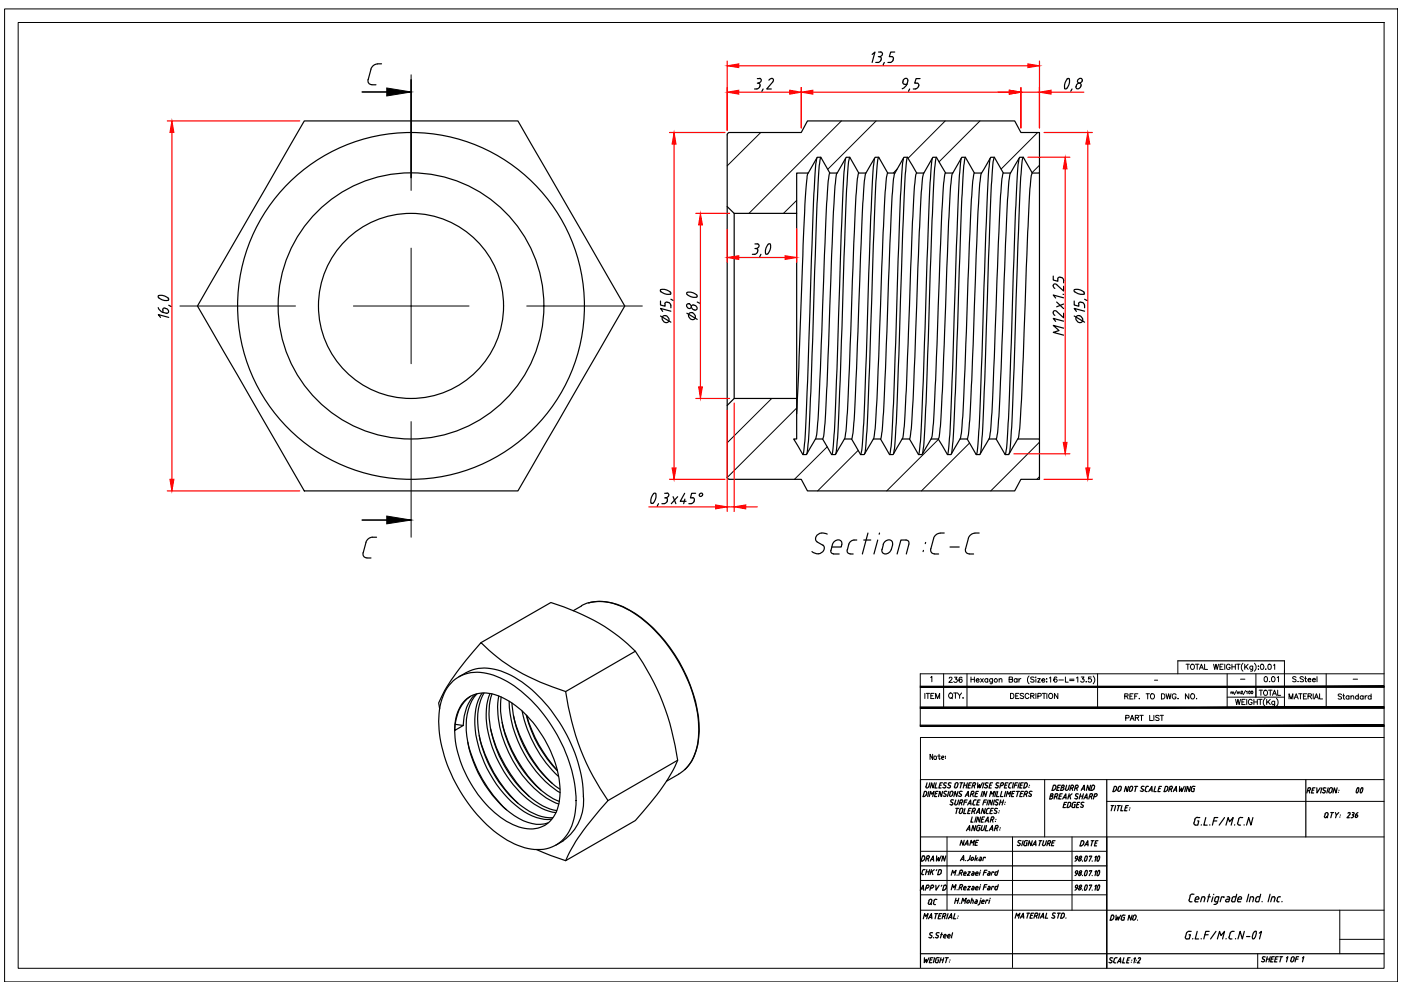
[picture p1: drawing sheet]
<svg xmlns="http://www.w3.org/2000/svg" width="297mm" height="210mm" viewBox="0 0 297 210" stroke-linecap="round" stroke-linejoin="round" font-family="sans-serif">
<defs><g id="words">
<text font-size="4.4" x="200.4" y="146.1">236</text>
<g font-size="4">
<text x="194.4" y="183.8">DRAWN</text>
<text x="202.5" y="180.6">NAME</text>
<text x="195.8" y="193">QC</text>
</g>
<g font-size="2.6">
<text x="243.8" y="145.3">-</text>
<text x="262.1" y="145.3">-</text>
<text x="286.1" y="145.3">-</text>
</g>
</g></defs>
<!-- layer: 0 -->
<g fill="none" stroke="#000" stroke-width=".25">
<path d="M80 13.6a1.49 1.49 0 0 0-1.3 1.1l-.6 2.2a.81 .81 0 0 0 .7 1l.9 .1M80.1 13.5h.8M160 18.9h.5M160.6 16.7h.5M160.6 17.6h.2M161 16.6l.3 .1a.57 .57 0 0 1 0 .6 .57 .57 0 0 1-.5 .3l.2 .1 .1 .4M161.2 18.1a.78 .78 0 0 1-.7 .7M161.8 18.9l-.3 .4M163.6 16.6l.3 .1v.5l-1.3 1.7h.9M163.6 16.6l-.6 .4M184.9 11.5l.6-.5-.6 2.2M185.7 13.2h.4"/>
<path d="M186.3 11l.7 .1a.61 .61 0 0 1-.1 .7 .61 .61 0 0 1-.7 .2M186.5 12l.3 .2v.6M186.7 12.8l-.3 .4-.3 .1M187.5 13.2l-.3 .5M189 12l.4 .2v.3M189.4 12.5a.84 .84 0 0 1-1.1 .7M189.7 11h-.9l-.2 1h.5M191.4 17.4v.2l.4 .3M191.5 17.1a.57 .57 0 0 1 .4-.4 .57 .57 0 0 1 .6 .2v.2M191.5 17.1l-.1 .3M191.8 17.9h.5M192.5 17.1a1.95 1.95 0 0 1-1.2 1.7"/>
<path d="M192.9 18.9l-.3 .4M193.6 18.9h.5M194.4 17.6a.45 .45 0 0 1 .3 .8M194.7 18.3l-.4 .5h-.2M195.1 16.7h-.9l-.3 .9h.5M226.2 18.7l-.3 .2-.2-.2M226.2 16.8l.4-.1 .2 .4-.2 .8-.4 .8M226.3 16.8l-.5 .7-.1 1.2M227.3 18.9l-.3 .4M228.2 18.1a.57 .57 0 0 1 .4-.4 .57 .57 0 0 1 .6 .2 .68 .68 0 0 1-.3 .7 .68 .68 0 0 1-.8 0v-.3M228.2 18.1v.3M228.6 16.9l.5-.3a.49 .49 0 0 1 .1 .9 .49 .49 0 0 1-.7-.4z"/>
<path d="M64.5 25.6h45.3l14.2 24.6 8.5 14.7-22.7 39.2h-45.3l-17-29.5-5.6-9.7zM154.2 28.6v15.2l1.5 1.4h13.2v-8.5h2.5l1.9-3.4h.7l1.9 3.4h1.6l1.9-3.4h.8l1.9 3.4h1.5l1.9-3.4h.8l1.9 3.4h1.5l1.9-3.4h.8l2 3.4h1.5l1.9-3.4h.7l2 3.4h1.5l1.9-3.4h.8l1.9 3.4h1.5M154.2 28.6v-.3l.5-.2h15.2l1.3-2.5h43.9l1.4 2.5h3.9v8.6h-1.5l-1.9-3.4h-.8l-2 3.4h-1.5l-1.9-3.4h-.7l-2 3.4M171.4 36.7l-.2 .3a159 159 0 0 0-1 17.2l-1.3 33.5M173.2 33.5a115.3 115.3 0 0 0-.9 13.1l-1.3 38.9a72.1 72.1 0 0 1-.7 10.8l-.1 .1M174 33.3v.1a60.6 60.6 0 0 0-.8 9.7l-1.4 42.4a79.6 79.6 0 0 1-.7 10.7M175.9 36.7l-.2 1.2a235.9 235.9 0 0 0-1 18.8l-.9 23.9a91.7 91.7 0 0 1-.8 12.2l-.1 .3M177.5 36.7a24.6 24.6 0 0 0-.7 6.4l-1.4 37.5a91.8 91.8 0 0 1-.9 12.3l-.1 .2M179.3 33.6a120.3 120.3 0 0 0-.8 13.4l-1.4 39.8a58.8 58.8 0 0 1-.7 9.5l-.1 .1M180.2 33.3l-.1 .1a88 88 0 0 0-.9 13.2l-1.3 38.9a79.6 79.6 0 0 1-.7 10.7M182.1 36.7l-.2 .8a180 180 0 0 0-1 16.6l-.6 18.9a225 225 0 0 1-1.1 19.2l-.2 .9M183.6 36.7l-.3 1.2a235.9 235.9 0 0 0-.9 18.8l-.7 19a180 180 0 0 1-.9 16.5l-.2 .9"/>
<path d="M185.4 33.6a131.2 131.2 0 0 0-.8 13.4l-1.3 38.7a74.3 74.3 0 0 1-.8 10.6v.1M186.3 33.3a41.4 41.4 0 0 0-.8 8.8l-1.4 43.4a87 87 0 0 1-.8 10.7M188.2 36.7l-.1 .3a96.8 96.8 0 0 0-.9 12.2l-.7 21.1a296.4 296.4 0 0 1-1.2 22.2l-.1 .6M189.7 36.7l-.2 .8a180 180 0 0 0-.9 16.6l-.7 18.9a225 225 0 0 1-1 19.2l-.2 .9M191.6 33.6l-.3 2.3-.4 6.5-1.5 43.3a74.3 74.3 0 0 1-.8 10.6v.1M192.4 33.3a74.8 74.8 0 0 0-.8 12.1l-1.4 40.1a87 87 0 0 1-.8 10.7M194.4 36.7a24.6 24.6 0 0 0-.7 6.4l-1.5 39.7-.5 7.6-.3 2.4-.1 .3M195.9 36.7l-.2 .3a96.8 96.8 0 0 0-.8 12.2l-.8 21.1a296.4 296.4 0 0 1-1.1 22.2l-.2 .6M197.7 33.6l-.3 2.3-.4 6.5-1.5 43.3a68.7 68.7 0 0 1-.7 10.6l-.1 .1M198.5 33.3v.1a76.7 76.7 0 0 0-.8 12l-1.4 40.1a87 87 0 0 1-.7 10.7M200.5 36.7l-.2 .3-.1 1.3a325.7 325.7 0 0 0-1.1 21.1l-.7 21.2a91.8 91.8 0 0 1-.9 12.3l-.1 .2M202 36.7a24.6 24.6 0 0 0-.7 6.4l-1.5 39.7-.4 7.6-.3 2.4-.2 .3"/>
<path d="M203.8 33.6a120.3 120.3 0 0 0-.8 13.4l-1.4 39.8a60.6 60.6 0 0 1-.7 9.6M204.7 33.3l-.1 .1a60.6 60.6 0 0 0-.7 9.7l-1.5 42.4a79.6 79.6 0 0 1-.7 10.7M206.6 36.7l-.2 .8a180 180 0 0 0-1 16.6l-.7 21.6a180 180 0 0 1-.9 16.5l-.3 .9M208.1 36.7l-.3 1.6a325.7 325.7 0 0 0-1 21.1l-.8 21.2a91.8 91.8 0 0 1-.9 12.3v.2M209.9 33.6a120.3 120.3 0 0 0-.8 13.4l-1.3 38.7a74.3 74.3 0 0 1-.8 10.6v.1M210.8 33.3v.1a88 88 0 0 0-.9 13.2l-1.1 34-.5 11.5-.4 4.1M212.7 36.7l-.2 .8a180 180 0 0 0-.9 16.6l-.7 18.9a225 225 0 0 1-1 19.2l-.2 .9M214.2 36.7l-.2 .8a180 180 0 0 0-.9 16.6l-.8 21.6a180 180 0 0 1-.9 16.5l-.2 .9M216.1 33.6l-.4 2.9-.4 8.1-1.3 41.1a74.3 74.3 0 0 1-.9 10.6v.1M217 33.3a41.4 41.4 0 0 0-.8 8.8l-1.5 43.4a87 87 0 0 1-.7 10.7M218.9 36.7a14.9 14.9 0 0 0-.6 4.8l-1.2 28.8a296.4 296.4 0 0 1-1.1 22.2l-.2 .6M220.4 36.7v56.4"/>
<path d="M154.2 43.8v42.2M155.7 45.2v39.3M159.5 53.9h.5M160.1 51.7h.5M160.1 52.7h.2M160.6 51.7l.2 .1a.57 .57 0 0 1 .1 .6 .57 .57 0 0 1-.6 .3h.2l.2 .5M160.7 53.2a.77 .77 0 0 1-.7 .7M161.3 53.9l-.2 .5M162.8 53.8l-.3 .1-.2-.1M162.9 51.8l-.5 .8-.1 1.2M163.3 51.8v1.2l-.5 .8M163.4 51.8l-.3-.1-.3 .1"/>
<path d="M168.9 45.2v39.3M223.3 58.5v.9l1 .2v-.7l.2-.1 .5 .1M225 58.8l.5 .4v.8M33.5 65.2a1.61 1.61 0 0 0 1 1M33.7 63.2l1.2 .5h.7l.2-.2a1.88 1.88 0 0 0-2.2-.8l.1 .5M34 67.3l-.4-.6 2.2 .6M35 65.4a.59 .59 0 0 1 .7 .3 .59 .59 0 0 1-.2 .7l-1-.2v-.5M35 65.3a.36 .36 0 0 0-.5 .4M35.8 64.7l.4 .3M140 63.8v.9l1 .2v-.4M140 67l2.2 1.3M140.1 61.9l-.1-.4a1.88 1.88 0 0 1 2.2 .7l-.1 .2"/>
<path d="M140.1 61.8l.8 .5 1.2 .1M140.6 67a.8 .8 0 0 1 1.1 .3 .8 .8 0 0 1-.3 1.1 .87 .87 0 0 1-.9-.4 .87 .87 0 0 1 .1-1zM141.7 64.1l.4 .4 .1 .2M141.7 64.2l-.5-.1-.2 .3M142.2 66l-2.2-.6 .5 .6M142.2 64.8v.5M142.2 63.4l.5 .3M145.6 66.4l2.2 1.3M145.6 64.5a.52 .52 0 0 1 .9 .2 .52 .52 0 0 1-.4 .7 .63 .63 0 0 1-.5-.9zM146.2 66.4a.8 .8 0 0 1 1.1 .3 .8 .8 0 0 1-.3 1.1 .87 .87 0 0 1-.9-.5 .87 .87 0 0 1 .1-.9zM147.1 64.7h-.3a.61 .61 0 0 0 .1 .9 .61 .61 0 0 0 .9-.2l-.1-.3-.4-.4M147.1 64.7l.2 .1"/>
<path d="M147.7 63l-1.2-.1a.87 .87 0 0 1-.9-.8 1.88 1.88 0 0 1 2.2 .7l-.1 .2M147.8 64l.5 .3M223.3 66.3l.1-.3 .5-.1 1.6 1.5v-1M223.3 66.3l.4 .6M224 64l1.5 1.4M225.4 62.4h.1M225.5 69.6l-2.2-.6 1.2 1.1-1.2 .4 2.2 .6M225.5 68.1l-2.2-.6 .5 .6M225.5 63.1l-2.2-.5 .5 .6M225.5 60.7v1l-1.4-1.3a.45 .45 0 0 0-.7-.1 .45 .45 0 0 0 .1 .7l.2 .2M225.5 64.5l-1.5 .6M227.8 63.8v.9l.9 .2v-.4"/>
<path d="M227.8 67l2.2 1.3M227.8 61.9l-.1-.4 .5-.2 .8 .2 .8 .4M227.9 61.8l.7 .5 1.2 .1M228.3 67a.8 .8 0 0 1 1.1 .3 .8 .8 0 0 1-.3 1.1 .87 .87 0 0 1-.8-.4 .87 .87 0 0 1 0-1zM229.4 64.1l.5 .4v.2M229.4 64.2l-.5-.1-.2 .3M229.8 61.9l.1 .3-.1 .2M230 66l-2.2-.6 .4 .6M230 64.8v.5M230 63.4l.4 .3M77.6 115l-.6 2.2a.81 .81 0 0 0 .8 1.1M77.8 118.3h.9"/>
<path d="M79.8 113.9a1.77 1.77 0 0 0-2.2 1.1M138.6 104.7l.4-.1a1.8 1.8 0 0 1-.8 2.1l-.2-.1v-.7zM139.6 106.8l-.2 .5M140.3 106.8h.5M140.9 104.6h.5M140.9 105.6h.2M141.1 105.5l.4 .3v.2M141.4 104.5l.3 .1a.57 .57 0 0 1 0 .6 .57 .57 0 0 1-.5 .3M141.5 106.3l-.4 .4-.3 .1M141.5 106l-.1 .3M142.7 105.3l.6 1.5M143.7 105.3l-1.4 1.5"/>
<path d="M145.2 104.6l-1 1.7h1.3M145.2 105.8l-.3 1M146.1 106.8h.5M146.8 105.5l.4 .3v.2M147.2 106a.77 .77 0 0 1-.7 .8M147.5 104.6h-.9l-.2 1h.5M154.2 101.1l.2 .5h.3h15.2l1.3 2.5h43.9l1.4-2.5h3.9v-8.5h-4.6l-1.9 3.3h-.8l-1.9-3.3h-1.5l-2 3.3h-.7l-1.9-3.3h-1.6l-1.9 3.3h-.7l-2-3.3h-1.5l-1.9 3.3h-.8l-1.9-3.3h-1.5l-1.9 3.3h-.8l-1.9-3.3h-1.5l-2 3.3h-.7l-1.9-3.3h-1.6l-1.9 3.3h-.8l-1.9-3.3h-1.5l-1.9 3.3h-.8l-1.9-3.3h.6v-8.6h-13.2l-1.5 1.5v15.2M172.1 116.9l.7 .4 .7 .1M173.3 114.9l1.2 .7M174.2 113a1.12 1.12 0 0 0-1.1 .6 1.12 1.12 0 0 0 .1 1.3M174.2 113l1.2 .2M174.4 115.5a1.12 1.12 0 0 1 .2 1.3 1.12 1.12 0 0 1-1.1 .6"/>
<path d="M176.2 116.7a.57 .57 0 0 0 .5 .7M176.5 115.5l-.3 1.2M176.5 115.4a1.06 1.06 0 0 1 .9-.9 1.06 1.06 0 0 1 1.1 .6v.4M176.7 117.5h1.2M178.5 115.5l-.1 .5h-2M179.6 116.6a.62 .62 0 0 0 .6 .8M180.3 117.5h.6M181.7 114.5a1.42 1.42 0 0 0-1.7 .9l-.3 1.2M183.1 114.5h1.5M184 113l-1.2 4.5M186.1 114.5l-.8 3M186.5 113l-.1 .3"/>
<path d="M187 116.5a.94 .94 0 0 0 .8 1 .94 .94 0 0 0 1-.7l.2-.3M187.2 115.4a1.06 1.06 0 0 1 .9-.9 1.06 1.06 0 0 1 1.1 .6v.4M187.3 115.5l-.3 1M189.3 115.5l-.3 1M192.7 115.4a.63 .63 0 0 0-.6-.9h-1.1l-.8 3M192.7 115.4l-.5 2.1M195.8 116.7l-.1 .3M196.3 115l-.1 .3M198 114.2l-.7 2.1a.81 .81 0 0 0 .8 1.1M198.2 117.5h.8M199.3 113a1.52 1.52 0 0 0-1.4 1.1M199.3 113h.9"/>
<path d="M201.4 116h2M205.3 114.2l-.6 2.1a.81 .81 0 0 0 .8 1.1M205.5 117.5h.9M206.7 113a1.52 1.52 0 0 0-1.4 1.1M206.7 113h.9M102 136.3l14.8-8.6a41.4 41.4 0 0 1 17.9 10.4M123.3 128.5l-1.8 1M124.8 127.8l-1.5 .6M124.8 127.8a11.8 11.8 0 0 1 9.5 2.1 32.5 32.5 0 0 1 13.9 24.8 11.4 11.4 0 0 1-3 8.5M124.8 127.8a11.1 11.1 0 0 1 8.6 1.5 31.4 31.4 0 0 1 13.5 17.7 20.8 20.8 0 0 1 .7 12.1 8.6 8.6 0 0 1-2.4 4.1M93.2 150.3l-.2-1.3a41.1 41.1 0 0 1 7.3-10.8l1.7-1.9a38.4 38.4 0 0 0 15.2 9.4l2.7 .9a52 52 0 0 0 9 23.1 51.4 51.4 0 0 0-8.4 11.6l-.6 1.2-6.2-2.4M96.1 144.4a8.3 8.3 0 0 1 8.5-1.2 26.9 26.9 0 0 1 13 11.7 28.3 28.3 0 0 1 4.4 16.5 9 9 0 0 1-4.9 8.2 10.9 10.9 0 0 1-9.5-1.4 32.3 32.3 0 0 1-14.6-25.3 11.6 11.6 0 0 1 3.1-8.5z"/>
<path d="M96.5 153.6l1.7 .2M97.3 143.5a9.2 9.2 0 0 1 5.4-1.9 16.8 16.8 0 0 1 10.8 5.3 32.6 32.6 0 0 1 10.2 22M98.6 148.5a6.6 6.6 0 0 1 7.5-.8 22.4 22.4 0 0 1 10.7 11.6 17.8 17.8 0 0 1 1.4 12.2 6.1 6.1 0 0 1-8.2 3.8 20.9 20.9 0 0 1-10.6-9.9 19.1 19.1 0 0 1-2.5-13.9l.7-1.7zM99.2 157.3a28.4 28.4 0 0 0 8.2 14.4M99.7 147.6a8.5 8.5 0 0 0-3.3 7.3l1.8-1.1M100.8 147.2a8.9 8.9 0 0 0-2.6 6.6M101.1 147.1a9.9 9.9 0 0 0-2.3 7.8 25.2 25.2 0 0 0 10.2 18 8.3 8.3 0 0 0 7.2 1.6M101.6 155.9a28.4 28.4 0 0 0 8.2 14.4M102.2 147a11.9 11.9 0 0 0-1.3 8.8 25.4 25.4 0 0 0 10.2 16.3 9.2 9.2 0 0 0 5.9 1.6M102.6 146.9a13.5 13.5 0 0 0-.8 9.9 24.4 24.4 0 0 0 10.5 15.3l.9 .4a8 8 0 0 0 4 .9M103.9 147.1a16.3 16.3 0 0 0 .5 11.4 23.3 23.3 0 0 0 10.5 12.9l1.5 .6 1.5 .3M104 154.5a29.8 29.8 0 0 0 8.2 14.4"/>
<path d="M104.3 147.1a17 17 0 0 0 .8 11.2 22.8 22.8 0 0 0 10.8 12.9l2.1 .7M105.7 147.6a19.4 19.4 0 0 0 2.1 11.9 21.3 21.3 0 0 0 10 10.8l.6 .2M106.3 147.8a22.2 22.2 0 0 0 3.9 14.6 18.7 18.7 0 0 0 8.4 7.5M106.5 153.1a28.9 28.9 0 0 0 8.2 14.4M108 148.7a25 25 0 0 0 10.2 19.1l.5 .2M108.5 149.1a25.1 25.1 0 0 0 10.2 18.2M108.9 151.8a28.9 28.9 0 0 0 8.2 14.3M110.7 150.8a26.6 26.6 0 0 0 7.7 13.8M111.6 151.6a25.5 25.5 0 0 0 6.6 11.8M111.7 151.7a28.7 28.7 0 0 0 6.5 11.6M119.9 146.6l14.8-8.5a52.5 52.5 0 0 1 9 23.1l-14.8 8.5M249.7 140.1h22.6"/>
<path d="M119.4 178.3l-1.5 .9M123.7 168.8a10.3 10.3 0 0 1-4.3 9.4M143.7 161.2a38.3 38.3 0 0 1-7.3 10.9l-1.7 1.9-14.8 8.5M143.9 164.2l-2.6 1.4M145.2 163.2l-1.3 .9M195.2 165.3v39.8M196.2 167.8l.3 .2-.1 .6M196.3 167.8h-.3l-.3 1.1 .4-.1 .2-.3M196.6 166l-.3 .8M196.9 167.8l-.2 1.1M197 168.9l.3-1.1 .2 .6 .5-.6-.3 1.1M197.1 166l-.3 .9-.4 .1-.1-.2"/>
<path d="M198.1 166l-.3 1.1-.3-1.1-.3 1.1M198.3 168.3h.3M198.5 166l-.3 1.1h.5M198.9 167.8h-.5l-.3 1.1h.5M199.2 166.5h.4M199.8 166h-.5l-.2 1.1h.4M199.9 167.8l-.3 1.1-.3-1.1-.3 1.1M199.9 166.9l.3 .2M199.9 168.7l.4 .1M200.2 168.3l.3 .1M200.5 166.6v.3l-.3 .2M200.5 168.4l.1 .3-.3 .2"/>
<path d="M200.7 166h-.5l-.1 .1 .1 .3 .3 .2M200.7 167.8h-.1a.35 .35 0 0 0-.5 .3l.1 .1M201.2 167.8l-.3 1.1M201.4 168.1l.3-.3 .4 .1-.2 .7-.4 .3-.2-.2 .2-.6M201.4 166.6v.4l-.5-.1M201.7 166h-.5l-.1 .1 .1 .3 .3 .2M202.2 169.6h-.5l-.1 .1 .1 .3 .3 .2v.3a.35 .35 0 0 1-.6 0M202.5 166.3l.2-.3 .4 .1-.1 .7-.4 .3-.2-.2 .1-.6M202.6 169.6l-.2 .8M202.6 171.4h.7M202.9 171.4l-.2 1.1M203.1 167.8l-.3 1.1-.3-1.1-.3 1.1"/>
<path d="M203.2 168.7l.3 .1M203.2 169.6l-.3 .9-.4 .1-.1-.2M203.5 171.7l.2-.3h.3v.8M203.5 166h.7M203.5 171.7l-.1 .5M203.8 168.4v.3l-.3 .2M203.8 170.2l.1 .5M203.9 166l-.3 1.1M203.9 169.6l.2 .1-.1 .3-.5 .2M203.9 169.6h-.3l-.3 1.1M204 172.2l-.4 .3-.2-.3M204 167.8h-.1a.35 .35 0 0 0-.5 .3l.4 .3"/>
<path d="M204.4 166.5h.6M204.4 170.1h.5M204.5 166l-.3 1.1M204.6 171.4l-.3 1.1h.5M204.6 168.9l.7-1.1 .1 1.1M204.8 168.6h.5M204.9 176.1l.7-1.1v1.1M205.1 169.6h-.5l-.3 1.1M205.1 166l-.2 1.1M205.1 175.8h.5M205.1 170.7l.7-1.1 .1 1.1M205.3 170.4h.5"/>
<path d="M205.3 171.9h.4M205.4 166.5h.3M205.8 168.4h.4l.1 .5M205.9 171.4h-.5l-.3 1.1h.5M206 166h-.5l-.3 1.1h.5M206.1 173.2l-.3 1.1h.5M206.1 172h.3M206.2 166.6l.6-.2v-.4h-.5l-.3 1.1M206.3 170.4l.1 .3M206.3 167.8l.2 .3-.4 .3M206.3 167.8h-.3l-.3 1.1M206.5 170.7h.2"/>
<path d="M206.5 172l.1 .5M206.5 166.6l.1 .5M206.6 171.4l.2 .3-.4 .3M206.6 171.4h-.3l-.3 1.1M206.8 169.6h.2M206.8 169.6l-.3 .1-.2 .7M206.8 168.3h.4M206.9 175l-.3 1.1-.3-1.1-.3 1.1M207 172.5l.6-1.1 .1 1.1M207 173.2l-.3 1.1M207 175.8l.2 .3M207.1 172.2h.5"/>
<path d="M207.2 175.3l-.1 .5M207.2 170.1h.4M207.3 166v1.1l.4-.7v.7l.6-1.1M207.4 167.8h-.4l-.3 1.1h.5M207.5 175l-.4 .3M207.6 175.5h.1l-.1 .6h-.3M207.6 175h.3M207.8 169.6h-.5l-.2 1.1h.5M207.9 173.2l-.3 1.1-.3-1.1-.3 1.1M208.2 173.7h.3M208.2 175l-.2 .8M208.3 167.8l-.3 1.1"/>
<path d="M208.5 170.1h.5M208.6 175.8l-.4 .3-.2-.3M208.6 166l-.3 1.1M208.7 173.2h-.4l-.3 1.1h.4M208.8 174.3l.7-1.1 .1 1.1M208.8 175l-.2 .8M208.9 171.4l-.2 1.1-.4-1.1-.3 1.1M209 174h.6M209 172.2l.2 .3M209.2 169.6h-.5l-.3 1.1M209.2 175l-.3 1.1h.5M209.3 167.8l-.3 1.1-.3-1.1-.3 1.1"/>
<path d="M209.3 166.6l-.1 .4-.5-.1M209.3 172.5h.2M209.5 166h-.5l-.1 .1 .1 .3 .3 .2M209.5 169.6l-.3 1.1M209.6 171.4h.2M209.6 171.4l-.3 .1-.2 .7M209.7 176.1l.7-1.1 .1 1.1M209.8 168.9l.3-1.1 .2 .6 .5-.6-.3 1.1M209.8 166.5h.4M209.9 175.8h.5M210 171.9h.4M210.1 173.8h.3l.1 .5"/>
<path d="M210.4 166h-.4l-.3 1.1h.4M210.5 169.6l-.3 1.1-.3-1.1-.3 1.1M210.5 173.2l.2 .3-.4 .3M210.5 173.2h-.3l-.3 1.1M210.6 171.4h-.5l-.3 1.1h.6M210.9 169.6l-.3 1.1M211 171.9l.3 .1M211.1 174.1l-.1 .1M211.2 173.7v.1M211.2 171.4l-.3 .2 .1 .2M211.2 170l.3 .2v.3a.35 .35 0 0 1-.6 0M211.2 167.8l-.3 1.1"/>
<path d="M211.2 171.4l.3 .1M211.3 172v.1a.35 .35 0 0 1-.2 .4 .35 .35 0 0 1-.4-.1M211.3 175.6l.1 .5M211.4 175l.2 .2-.1 .3-.6 .1M211.4 169.6l-.3 .1 .1 .3M211.4 175h-.3l-.3 1.1M211.5 169.6h.2M211.5 167.8l-.3 1.1h.6M211.6 166.6v.1a.35 .35 0 0 1-.2 .4 .35 .35 0 0 1-.4-.2M211.8 172.3v.1M211.8 166h-.5l-.1 .1 .1 .3 .3 .2M211.9 171.9h.1"/>
<path d="M212 175.9v.1M212 170.1h.6M212.1 166.6l.6-.2v-.4h-.4l-.3 1.1M212.1 175.5l-.1 .1M212.2 169.6l-.3 1.1M212.4 167.8l-.3 1.1h.5M212.8 169.6l-.3 1.1M213 170.5h.1M213.1 166.5h.3M213.1 170.1h.1M213.2 167.8l-.3 1.1M213.3 168.9l.3-1.1 .2 .6 .5-.6-.3 1.1"/>
<path d="M213.7 166h-.5l-.3 1.1h.5M214 167.1h.2M214.3 166l-.3 .1-.2 .7 .2 .2M214.3 166h.2M214.5 168.3h.4M214.9 166l-.3 1.1M215.1 166.5h.5M215.2 167.8h-.5l-.3 1.1h.5M215.5 167.8h.7M215.7 179.2l.3 .1M215.7 166h-.4l-.3 1.1M215.9 167.8l-.3 1.1"/>
<path d="M216 178.7l.2 .1M216.1 166l-.3 1.1M216.1 178.2l-.2 .2v.3M216.2 178.2l.3 .1M216.2 178.8l.1 .3-.3 .2M216.3 166.5h.4M216.4 168.3h.3M216.9 178.3l-.3 1M217 166h-.5l-.3 1.1h.5M217 167.8h-.5l-.3 1.1h.5M217 179l.3 .3M217.2 168.4h.3"/>
<path d="M217.2 178.5l-.1 .5M217.6 168.4l.1 .5M217.6 178.2l-.4 .3M217.6 178.7h.2l-.2 .6h-.3M217.6 178.3h.3M217.6 167.8l.2 .3-.4 .3M217.6 167.8h-.3l-.3 1.1M217.7 166.7l-.4 .3M217.8 166.3l-.1-.3h-.4l-.3 1.1h.3M217.8 166.3l-.1 .4M218 168.7l.4 .1M218.1 166.9h.1"/>
<path d="M218.3 166.5h.1M218.3 168.3l.3 .1M218.6 168.4l.1 .3-.3 .2M218.8 167.8h-.1a.35 .35 0 0 0-.5 .3l.1 .1M218.9 178.3l-.3 1-.4-1-.2 1M218.9 179.3l.7-1v1M219.1 179h.5M220.3 178.3h.6M220.6 178.3l-.3 1M221.3 178.3l-.2 .7M221.9 178.3l-.3 .9-.5 .1-.1-.3M222.4 178.8l.1 .5"/>
<path d="M222.5 178.2l.3 .2-.1 .3-.6 .1M222.5 178.3h-.2l-.3 1M222.7 168.8h.3M223.1 178.7h.3M223.1 168.3l.2 .2-.3 .3M223.1 168.3h-.3l-.3 1.1 .6-.2 .1-.3-.2-.1M223.6 168.9h.3M223.7 178.3h-.5l-.3 1h.5M223.7 167.2l-.4 .3M223.9 166.8l-.1-.3h-.4l-.3 1.1h.3M223.9 166.8l-.1 .4M224 168.9l.1 .5"/>
<path d="M224 168.3l.3 .3-.4 .3M224.1 168.3h-.3l-.3 1.1M224.2 167h.4M224.6 168.8h.4M224.8 166.5h-.5l-.3 1.1h.5M225 167h.3M225.2 166.5h.4l-.3 .4 .2 .4-.2 .2-.4 .1zM225.2 168.3h-.5l-.2 1.1h.5M225.3 169.4l.7-1.1v1.1M225.5 169.1h.5M225.6 170.6h.3M226.1 166.5l-.2 .8"/>
<path d="M226.2 170.1h-.5l-.3 1.1h.5M226.7 168.3l-.3 1.1M226.7 166.5l-.3 .9-.4 .1-.1-.2M226.8 168.7l.2 .7M226.9 170.9l-.4 .3M226.9 167.1l.6-.1v-.5h-.4l-.3 1.1M226.9 170.9l.1-.6-.5-.2-.3 1.1h.3M227.3 167.1l.1 .5M227.3 168.3l-.8 .7M227.8 170.1l-.3 .1-.2 .7M227.8 170.6h.2l-.2 .6h-.5l-.1-.3M227.8 170.1h.3"/>
<path d="M227.9 167.1h.3l.2 .5M228.3 170.6h.4M228.4 166.5l.2 .3-.4 .3M228.4 166.5h-.3l-.3 1.1M228.4 168.9l.1 .1a.35 .35 0 0 1-.2 .4 .35 .35 0 0 1-.4-.1M228.6 168.4l-.4-.1-.1 .2v.3l.3 .1M228.9 170.1h-.4l-.3 1.1h.4M229 168.8h.6M229.1 171l.3 .2M229.1 168.3l-.3 1.1M229.2 167.6l.7-1.1 .1 1.1M229.4 167.3h.5"/>
<path d="M229.5 170.1l-.3 .4 .4 .3M229.5 170.1h.3M229.6 170.7l.1 .3-.3 .2M229.7 179l-.4 .3M229.7 168.3l-.3 1.1M229.8 178.6l-.1-.3h-.4l-.3 1.1h.3M229.8 169.4l.6-1.1 .1 1.1M229.8 178.6l-.1 .4M230 179.4l.6-1.1 .1 1.1M230 169.1h.5M230.2 179.1h.5M231 168.9h.3"/>
<path d="M231.2 166.5l-.3 1.1-.3-1.1-.3 1.1M231.4 168.9l.1 .5M231.4 178.3h.5M231.4 168.3l.2 .3-.4 .3M231.4 168.3h-.3l-.3 1.1M231.6 178.3l-.2 1.1M231.9 167.2l-.4 .3M231.9 168.9h.3M232 167.2l.1-.6-.5-.1-.3 1.1h.3M232.2 178.8h.3M232.4 168.3l.2 .3-.4 .3M232.4 168.3h-.3l-.3 1.1"/>
<path d="M232.8 178.3h-.5l-.3 1.1h.5M234.7 165.3v40M235.6 170.8h.6M235.9 170.8l-.3 1.1M236.6 170.8l-.3 1.1M236.6 167.5l-.4 .3M236.7 167.1l-.1-.3-.3-.1-.3 1.1h.2M236.8 167.1l-.2 .4M236.9 170.8h.6M237.1 167l.2-.3 .4 .2-.1 .6-.4 .3-.2-.2 .2-.6M237.2 170.8l-.3 1.1M237.9 170.8l-.3 1.1h.5"/>
<path d="M238.6 171.3h.4M239.2 170.8h-.5l-.3 1.1h.5M239.3 166.7l-.3 1.1-.3-1.1-.3 1.1M239.5 171.7l-.1 .1M239.5 167l.3-.3 .4 .2-.2 .6-.4 .3-.2-.2 .2-.6M239.6 171.3v.1M240.6 166.7h.6M240.9 166.7l-.3 1.1M241.8 167.7l.3 .1M242.3 167.3l.1 .3-.3 .2M242.6 166.8l-.2-.1a.35 .35 0 0 0-.4 .4l.4 .3M243 167l-.2 .7 .4 .1"/>
<path d="M243.3 166.7l-.4 .3M243.3 166.7h.2M243.5 167.8l.7-1.1 .1 1.1M243.8 167.5h.5M244.9 166.7l-.3 1.1h.5M245.7 167.2h.3M246.3 166.7h-.5l-.3 1.1h.5M247.5 167.5l-.4 .3M247.5 167.5l.1-.6-.5-.2-.3 1.1h.3M247.9 167.3h.3M248.3 167.3l.1 .5M248.3 166.7l.3 .3-.4 .3"/>
<path d="M248.4 166.7h-.3l-.3 1.1M248.8 167.8l.6-1.1 .1 1.1M248.9 167.5h.5M250.1 166.7v1.1l.4-.7 .1 .7 .5-1.1M251.5 166.7l-.3 1.1M252.4 166.7l-.3 1.1-.3-1.1-.3 1.1M252.5 167.5l.3 .3M253 166.7l-.3 .2-.1 .6M253.1 167.2h.1l-.1 .6h-.3M253.1 166.7h.3M253.1 174.5l.2 .4h.2M253.4 173.8l-.2 .7"/>
<path d="M253.9 173.3l-.6 .4M253.9 174.1h.3l-.2 .8h-.5M253.9 173.3h.5M254.7 174.9h.1M255.7 173.3l-.5 1.6h.7M256.5 174.9h.1M257.3 174.1h.7M258.2 173.3h-.7l-.5 1.6M259.6 173.3l-1.1 1.6M259.9 174.9l.5-1.6 .3 .9 .8-.9-.5 1.6M261.8 174.9h-.1M262.4 174.5v.2l.3 .2"/>
<path d="M262.6 173.7l-.2 .8M262.7 174.9h.3M263.1 173.3l-.5 .4M263.1 173.3h.4M263.8 174.9h.1M265.6 173.3l-.4 1.6-.4-1.6-.5 1.6M276.9 165.3v12.1M277.2 167.6l.6-.1v-.5h-.4l-.3 1.1M277.6 167.6l.1 .5M278.2 167.5h.4M278.8 167h-.5l-.3 1.1h.5M279.2 167v1.1l.7-1.1"/>
<path d="M280.2 167l-.2 1.1M280.4 168l.3 .1M280.8 167l-.3 .4 .4 .3M280.9 167l.2 .1M280.9 167.6l.1 .3-.3 .2M281 172.6l-.2 .6 .2 .2 .3-.2 .3-.6M281.3 173.1l.2 .3M281.6 172.6l-.3-.3-.4 .3M281.6 167l-.3 1.1M281.9 167.3l-.2 .7 .3 .1 .3-.1 .2-.7M282.2 172.3h.5M282.4 172.3l-.2 1.1"/>
<path d="M282.5 167.3l-.2-.3-.4 .3M283.1 172.3l.2 .5 .5-.5M283.3 172.8l-.1 .6M283.5 167l-.2 1.1-.4-1.1-.3 1.1M283.8 168h.1M283.9 167.5v.1M284.1 173.2v.1M284.2 172.8h.1M286.1 172.3l-.3 .1M286.1 172.3l.2 .1-.1 .2M286.2 172.7l-.6 .7h.5M286.4 173.4h.3"/>
<path d="M286.7 172.3h.4l-.3 .4M286.7 172.8h.2M286.8 172.8l.2 .2M287 173l-.3 .3M287.7 172.8l.1 .2M287.7 172.8h-.3v.5h.3l.2-.3M287.8 168v.1a.61 .61 0 0 1-.3-.6 .61 .61 0 0 1 .5-.5l.1 .6-.3 .5M287.9 172.3l-.5 .5M288.7 168l-.1 .1a.61 .61 0 0 1-.2-.6 .61 .61 0 0 1 .4-.5l.1 .6-.2 .5M195.1 188.8l.6-1.1 .1 1.1M195.2 183.6h39.5M195.6 184.6l-.2 .7 .2 .1"/>
<path d="M195.6 185.4h.2M195.7 194.8l.3-1.1 .3 .6 .5-.6-.3 1.1M196.5 184.4l-.3 1M196.7 187.7l.3 .1-.1 .3-.6 .2M196.8 187.7h-.3l-.3 1.1M196.9 194.8l.6-1.1 .1 1.1M196.9 198.7l.4 .2M197 194.5h.5M197.1 184.4l-.3 1M197.4 197.7l-.3 .4 .4 .3M197.5 197.7l.2 .1M197.5 184.4l-.3 1"/>
<path d="M197.5 198.4l.1 .3-.3 .1M197.6 184.8l.2 .6M197.7 187.7l.2 .1v.3l-.6 .2M197.7 187.7h-.3l-.3 1.1M198 198.8v.1M198.3 198.7l.4 .2M198.4 187.7l.1 1.1 .6-1.1M198.5 193.7l-.3 1.1M198.6 198.2l.3 .3-.3 .3M198.8 197.7l-.3 .2 .1 .3M198.9 197.7l.2 .1M199.4 184.4h-.3l-.3 1h.4l.3-.3"/>
<path d="M199.5 198.1h.3M199.7 193.7h-.5l-.3 1.1h.5M199.7 187.7l-.1 .2M199.7 197.8l-.3 1.1M200 198.6l.2 .2M200.2 198.9h.3M200.2 194.3l.1 .5M200.3 193.7h-.3l-.3 1.1M200.4 187.7l.3 .3M200.4 187.7h-.2l-.3 1.1M200.5 188.4l-.4 .3M200.6 198.3v-.1h-.4l-.2 .5"/>
<path d="M200.6 198.4v.1h-.5M200.7 188l-.1 .4M200.9 198.6l.1 .2M201 193.7l-.3 1.1M201 198.9h.3M201.1 194.8l.6-1.1 .1 1.1M201.3 194.5h.5M201.4 198.3v-.1h-.3l-.2 .5M201.5 198.4l-.1 .1h-.4M201.7 185.6l.3-1.1 .2 .6 .5-.6-.3 1.1M201.7 188.7l.3-1.1 .2 .6 .5-.6-.3 1.1M201.7 198.7l.1 .1"/>
<path d="M202 197.8l-.3 .9M202.4 193.7l-.3 1.1h.5M202.6 191h.6M202.7 190.4l-.3 1.1M202.9 185.5v.1M202.9 188.6v.1M203 194.6v.1M203.2 194.2v.1M203.3 190.4l-.3 1.1M203.4 188.2h.3M203.5 191.5h.1M203.6 182.5l.7-1.1v1.1"/>
<path d="M203.8 185.1l.1 .5M203.8 188.2l.1 .5M203.8 191.5l.3-1.1 .2 .7 .6-.7-.3 1.1M203.8 182.2h.5M203.9 184.5l.2 .1-.1 .4-.6 .1M203.9 187.5l.2 .3-.4 .4M203.9 184.5h-.3l-.3 1.1M203.9 187.6h-.3l-.3 1.1M204.3 185.4l.1 .2M204.4 188.2l-.1 .3 .1 .1M204.4 185.1l-.1 .3M204.4 185.6h.3"/>
<path d="M204.4 188.7h.3M204.7 182.4v.1M204.8 185.1l-.2-.2-.3 .2M204.8 188.2l-.2-.3-.3 .3M204.9 185.1l-.1 .1h-.5M204.9 188.2l-.6 .1M205.1 182.5h.1M205.3 184.9h.4l-.6 .7h.5M205.3 187.9h.4l-.6 .8h.5M205.5 182.2l-.3 .2M205.5 191v-.1h-.3l-.2 .5 .1 .1 .3-.2M205.5 191.1v.2"/>
<path d="M205.7 181.4l-.2 .8M206 182l-.1 .4h.1l.3-.2M206 190.8h.2M206.1 190.4l-.3 1.1M206.2 184.9h.2M206.2 187.9h.2M206.2 185.2l-.2 .2 .1 .2M206.2 188.3l-.2 .2 .1 .1M206.2 190.8l.2 .2M206.2 188.3h.3M206.2 185.2h.3M206.4 184.8l.1 .3"/>
<path d="M206.4 187.9l.1 .2M206.4 191l-.2 .5M206.4 182v.2M206.5 185.1l-.1 .5h-.3M206.5 188.2l-.1 .5h-.3M206.8 185.4l.1 .2M206.9 188.2v.4M206.9 190.8h.2M206.9 181.4l-.2 1.1M207 185.6h.3M207 188.7h.3M207 182l.1 .5"/>
<path d="M207 190.8l.2 .2-.1 .5h-.3M207.2 191.2h-.5l.1 .3M207.3 181.9l-.5 .2M207.3 185.1v-.2h-.3l-.2 .5M207.3 188.2l-.1-.3-.3 .3M207.4 185.1l-.1 .1h-.4M207.4 188.2l-.5 .1M207.6 191.6l-.3 .3M207.8 182.1l-.3 .2 .2 .2M207.8 182.1h.3M207.8 184.9l-.2 .7M207.8 187.9l-.2 .8"/>
<path d="M207.9 184.5v.1M207.9 187.6h.1M207.9 190.8l-.2 .9M208 190.4v.1M208.1 191.4l.1 .1M208.1 182l-.1 .5h-.3M208.2 191.5h.3M208.6 185h.5M208.6 188.1h.5M208.7 191l-.1-.1h-.3l-.2 .5M208.7 191.1l-.5 .1M208.9 181.9v-.1h-.4l-.1 .7"/>
<path d="M209.3 184.5h-.6l-.3 1.1M209.3 187.6h-.6l-.3 1.1M209.4 191l.1-.2h-.4l-.2 .7M209.6 184.9h.2M209.6 187.9h.2M209.6 188.3h.3M209.6 185.2h.3M209.7 184.8l.2 .3M209.7 187.9l.2 .2M209.8 190.8l-.2 .7M209.9 185.1l-.1 .5-.4-.1 .2-.3M209.9 188.2l-.1 .5-.4-.1 .2-.3"/>
<path d="M209.9 190.4v.1M210.7 185v-.1h-.3l-.3 .7M210.7 188.1v-.2h-.3l-.3 .8M211 185.1l-.1 .3M211 188.2l-.1 .3M211.2 184.8l-.2 .2M211.2 187.9l-.2 .2M211.3 184.9h.2M211.3 187.9h.2M211.7 184.5l-.3 1.1h-.3l-.2-.3M211.7 187.6l-.3 1.1h-.3l-.2-.3M215.2 194.7l.3-1.1 .2 .6 .5-.6-.3 1.1"/>
<path d="M216.3 194.7l.7-1.1v1.1M216.5 194.4h.5M217.7 193.6h.6M218 193.6l-.3 1.1M218.5 194.1h.4M219.2 193.6h-.5l-.3 1.1h.5M219.7 194.2l.1 .5M219.8 193.6h-.3l-.3 1.1M219.8 193.6l.2 .3a.56 .56 0 0 1-.7 .3M220.5 193.6l-.3 1.1M220.6 194.7l.6-1.1 .1 1.1M220.7 194.4h.5"/>
<path d="M221.9 193.6l-.3 1.1h.5M223.3 194.1l.3 .2M223.5 194.2l.1 .3a.39 .39 0 0 1-.6 0M223.8 193.6h-.5v.4M224.2 193.6h.6M224.5 193.6l-.3 1.1M225.4 193.6l.3 .2-.1 .6M225.5 193.6h-.3l-.3 1.1 .4-.1 .2-.2M226 194.6v.1M228 184.9v.2h.2M228.2 188.3h.2M228.2 185.2h.2"/>
<path d="M228.4 182.1l-.5 .5M228.4 185.1l-.5 .5M228.4 188.2l-.5 .5M228.5 181.7l-.2-.2-.3 .4M228.5 184.8l-.2-.2-.3 .2M228.5 187.9v-.2h-.4l-.1 .3 .2 .2M228.5 181.8l-.1 .3-.4-.1v-.1M228.5 184.9l-.1 .3M228.5 187.9l-.1 .3M228.8 182.2l-.1 .2M228.8 185.3l-.1 .1M228.8 188.4l-.1 .1"/>
<path d="M229 181.6h.3v.1l-.3 .3-.1-.2zM229 184.7h.3v.1l-.3 .3-.1-.3zM229 187.7h.3v.2l-.3 .2-.1-.2zM229.1 182.3l-.3 .3-.1-.3M229.1 185.4l-.3 .3-.1-.3M229.1 188.5l-.3 .2-.1-.2M229.2 182.2l-.2-.2-.3 .2M229.2 185.3l-.2-.2-.3 .2M229.2 188.4l-.2-.2-.3 .2M229.2 182.2v.2M229.2 185.3v.1M229.2 188.4v.1"/>
<path d="M229.5 182.5v.1M229.5 185.6v.1M229.5 188.7v.1M229.9 188.7h.3M230.5 181.6l-.1-.1a.71 .71 0 0 0-.3 1.1l.1-.1M230.5 184.6h-.1a.77 .77 0 0 0-.3 1.1l.1-.1M230.5 187.7l-.2-.1-.2 .3-.1 .8M230.5 181.6v.5l-.3 .4M230.5 184.7v.4l-.3 .5M230.5 187.7v.5l-.3 .5M231 181.6v-.1h.5l-.6 1.1M231 184.7v-.1h.5l-.6 1.1"/>
<path d="M231 187.8v-.2h.5l-.6 1.2M231.6 182.5v.1M231.6 185.6v.1M231.6 188.7v.1M232.2 181.8l.3-.3-.3 1.1M232.2 184.9l.3-.3-.3 1.1M232.2 187.9l.3-.3-.3 1.2M232.6 182.5h.3M232.6 185.6h.3M232.6 188.7h.3M232.9 181.6h.2M232.9 184.6h.2"/>
<path d="M232.9 187.7h.2M232.9 181.5l-.3 .5v.5M232.9 184.6l-.3 .5v.5M232.9 187.7l-.3 .5v.5M233.1 181.6v.5l-.2 .4M233.1 184.7v.4l-.2 .5M233.1 187.7v.5l-.2 .5M235.9 194l.2 .3M235.9 194h-.2l-.3 1.1h.3M236 194.7l-.4 .4M236.2 194.3l-.1 .5M236.6 194v1.1l.4-.7 .1 .7 .5-1.1"/>
<path d="M237.9 194.3l-.2 .5 .1 .3h.5l.1-.6h-.1M238.2 194l-.4 .3M238.3 194h.2M240 194l-.3 1.1-.3-1.1-.3 1.1M240.9 194.3l-.1-.3h-.3l-.3 .3v.5M240.9 194.3l-.4 .8h-.3l-.1-.3M241.2 195.1h.1M251.5 197.9l-.2 .8M252.1 198.2h.3l-.3 .9-.7-.1-.1-.4M252.1 197.5h.5M252.1 190.8l.1 .3 .5 .1M252.1 197.5l-.6 .4"/>
<path d="M252.3 190l-.2 .8M252.8 189.6l-.5 .3M252.9 189.6h.3M252.9 199v.1M253.3 190.9l.1 .3h.6M253.4 190.5v.5M253.5 190.5a.4 .4 0 0 1 .3-.4 .4 .4 0 0 1 .4 .2v.2M253.8 197.5l-.4 1.6h.7M254.2 190.5l-.1 .2h-.7M254.7 199v.1M255.4 190.4v-.2l-.6-.1-.2 1.1M255.4 198.2h.8"/>
<path d="M255.5 190.4l-.2 .8M256.1 190.1h.5M256.4 197.5h-.7l-.5 1.6M256.4 189.6l-.4 1.6M257.2 190.1l-.3 1.1M257.3 189.6v.1M257.4 191.8h.3M257.5 190.9l.1 .3h.5M257.8 197.5l-1.1 1.6M258 190.1l-.3 .2-.2 .6M258.1 190.1h.3l-.3 1.3-.4 .4M258.1 199.1l.5-1.6 .3 .9 .7-.9-.4 1.6"/>
<path d="M259.5 190.3v-.2h-.5l-.3 1.1M260 199l-.1 .1M260.2 190.1l.4 .1 .1 .2M260.6 198.7l.1 .3 .5 .1M260.7 190.4l-.2 .8-.7-.1 .2-.4h.6M260.8 197.9l-.2 .8M261.6 190.1l-.3 .2-.1 .6M261.7 197.5a.66 .66 0 0 0-.9 .4M261.7 190.1h.4M262 199v.1M262.2 189.6l-.4 1.6h-.6l-.1-.3M262.4 190.9l.1 .3h.6"/>
<path d="M262.5 190.5l-.1 .5M262.5 190.5a.4 .4 0 0 1 .3-.4 .4 .4 0 0 1 .4 .2v.2M263.2 190.5v.2h-.7M263.8 197.5l-.4 1.6-.5-1.6-.4 1.6M264.3 198.6h.7M264.8 189.6l-.5 1.6M265.8 190.4l-.1-.2-.6-.1-.2 1.1M265.8 190.4l-.2 .8M266.2 190.9l.2 .3M266.3 197.5a1.25 1.25 0 0 1-.7 1.6v-.1a1.69 1.69 0 0 1 .4-1.5M266.4 197.5h-.4M267 197.9l.5-.4-.5 1.6"/>
<path d="M267.1 190.1l-.7 .2-.2 .6M267.3 189.6l-.4 1.6h-.5M267.6 191.1v.1M269.3 189.6l-.4 1.6M270.1 190.1l.2 .3M270.1 190.1h-.4l-.3 1.1M270.3 190.4l-.2 .8M270.7 190.9l.1 .3h.4M271.3 190.1l-.4 .2-.1 .6M271.3 190.1h.2M271.8 191.1v.1M195.2 202.2h98.3"/>
<path d="M196 203.1v1l.4-.7v.7l.6-1M197.2 203.5h.4M197.8 203.1h-.5l-.3 1h.5M198.2 203.1l-.3 1M198.3 203.8l.2 .3M198.5 203.4l-.2 .4M198.8 203l-.4 .3M198.8 203.5h.2l-.2 .6h-.3M198.8 203.1h.3M199.4 203.5h.6M199.5 203.1l-.3 1M200.1 203.1l-.3 1"/>
<path d="M200.4 203.1h.7M200.8 203.1l-.3 1M201.3 203.9v.1M201.4 203.5v.1M235.1 204l.3 .2M235.4 203.5l.3 .2M235.6 203l-.3 .2 .1 .3M235.6 203.1h.3M235.7 203.7l.1 .3-.3 .1M236.1 203.8l.2 .3M236.3 203.4l-.2 .5M236.3 204.2h.3"/>
<path d="M236.6 203.1l-.3 .2M236.6 203.1h.3M236.9 204.2l.7-1.1v1.1M237.1 203.9h.5M238.3 203.1l-.3 1.1h.5M239 203.6h.4M239.6 203.1h-.5l-.3 1.1h.5M239.9 204h.1M240 203.6h-.1M240.4 203.3l.3-.2-.3 1.1M240.8 204h.1M240.9 203.6h.1"/>
<path d="M241.3 203.2l.5-.1-.1 .3M241.8 203.4l-.7 .8h.5M267.5 203.8l.3 .1M267.8 203.3l.3 .2M268 202.8l-.3 .2v.3M268 202.9h.3M268 203.5l.1 .2-.3 .2M268.6 203.4h.6M268.7 202.8l-.3 1.1M269.3 202.8l-.3 1.1M269.5 203.4h.4M270.2 202.8h-.5l-.3 1.1h.5"/>
<path d="M270.4 203.4h.4M271 202.8h-.5l-.3 1.1h.5M271.4 202.8h.5M271.7 202.8l-.3 1.1M272.8 203.1l.3-.3-.3 1.1M273.8 203.2l.2-.3 .4 .1-.1 .7-.4 .2-.3-.1 .2-.6M274.7 203.4h.5M275.3 202.8h-.4l-.3 1.1M276.1 203.1l.3-.3-.3 1.1"/>
<circle cx="87.1" cy="64.9" r="28.2"/>
<circle cx="87.1" cy="64.9" r="36.8"/>
<circle cx="87.1" cy="64.9" r="19.6"/>
<circle cx="148.6" cy="105" r=".36"/>
</g>
<g fill="none" stroke="#000" stroke-width=".21">
<path d="M1 1.9h295.3v206.3h-295.3zM3.9 4.8h289.6v200.5h-289.6zM87.2 15.9v24.5M161.3 28.1l-7.1 7.1M178.4 25.6l-19.6 19.6M185.8 25.6l-10.3 10.3M190.2 35.8l-.8 .9M200.4 25.6l-7.9 8M207.8 25.6l-8.7 8.7M220 28.1l-7.7 7.7M220.4 35l-1.6 1.6M87.2 52.6v24.5"/>
<path d="M168.9 42.5l-2.8 2.7M38.1 64.9h24.6M74.9 64.9h24.5M111.7 64.9h24.5M87.2 89.4v24.5M163.6 84.5l-9.4 9.4M168.9 86.5l-14.7 14.7M175.4 94.7l-7 6.9M181.9 95.5l-8.5 8.6M199 93.2l-11 10.9M205.6 93.9l-10.2 10.2M220.4 93.8l-10.3 10.3"/>
<path d="M220.4 101.1l-.6 .5M197.7 159.9v1.1l-.5-1.1v1.1M199.1 159.9v1l.1 .1 .1-.1M293.5 156.4h-98.3v8.9h98.3M195.2 177.4h98.3M198.1 160.3h.3l.1 .2-.1 .5h-.3l-.1-.1zM198.8 160.3h.5M199.6 160.6h.4l.2-.1-.2-.2-.4 .2v.4l.4 .1M200.4 160.3v.2M200.4 160.6v.3M200.8 177.4v15.6M214.7 177.4v27.7"/>
<path d="M221.5 165.3v12.1M227.3 177.4v15.6M234.7 169.9h58.8M195.2 193h98.3M195.2 189.7h39.5M195.2 186.7h39.5M195.2 180.5h39.5M284.1 193v9.2M284.1 199.2h9.4M266.7 202.2v3.1"/>
</g>
<!-- layer: title -->
<g fill="none" stroke="#000" stroke-width=".21">
<path d="M196.1 147v1.1M196.4 147h.7M196.7 147v1.1M197.3 143.6l.3-.2v1.2M197.4 147.5h.4M198 147h-.6v1.1h.6M198.4 148.1v-1.1l.4 1.1 .4-1.1v1.1M200.1 142.9v7.1M201.3 147.1l.2-.2a.54 .54 0 0 1 .5 .6 .54 .54 0 0 1-.7 .5l-.2-.4zM201.6 147.9l.3 .3M202.6 146.9v1.2M203 146.9l.5 .6v.6"/>
<path d="M204.1 148h.2zM205 142.9v7.1M207 144.2h.6a.35 .35 0 0 0-.5-.3 .35 .35 0 0 0-.1 .6l.2 .1 .4-.1M207.9 143.9l.6 .7M208.5 143.9l-.6 .7M209.4 144a.35 .35 0 0 0-.5 0 .35 .35 0 0 0 0 .5 .35 .35 0 0 0 .5 0M209.4 143.9v.7M210.4 143.9v.8l-.2 .3-.3-.1M210.4 144a.35 .35 0 0 0-.5 0 .35 .35 0 0 0 0 .5 .35 .35 0 0 0 .5 0M211.8 144.1l.3-.2 .3 .1v.6M211.8 143.9v.7M214 144h.6v-.4l-.6-.1v1.1h.6l.1-.3-.3-.3"/>
<path d="M214.2 147h.4a.61 .61 0 0 1 .4 .6 .61 .61 0 0 1-.4 .5h-.4zM215.3 147.6h.5M215.6 144a.35 .35 0 0 0-.5 0 .35 .35 0 0 0 0 .5 .35 .35 0 0 0 .5 0M215.6 143.9v.7M216 147h-.7v1.1h.7M216 143.9v.7M216.5 143.9l-.5 .3M217 147.2l-.2-.2-.5 .2 .1 .2 .6 .3-.1 .4h-.3l-.3-.2M218.1 147.3a.45 .45 0 0 0-.6-.2 .45 .45 0 0 0-.2 .6 .42 .42 0 0 0 .4 .4 .42 .42 0 0 0 .4-.2M218.2 143.3a1.16 1.16 0 0 0 0 1.7M218.5 147.6l.7-.2v-.3l-.7-.1v1.1M218.9 147.6l.3 .5"/>
<path d="M219.2 143.7l-.2-.2-.5 .2 .1 .3 .6 .2v.4h-.4l-.3-.1M219.6 143.6h.1M219.6 144v.6M219.6 147v1.1M220 143.9h.6l-.6 .7h.6M220 147.6h.6l.1-.5-.7-.1v1.1M220.9 144.2h.6a.35 .35 0 0 0-.5-.3 .35 .35 0 0 0-.1 .6l.2 .1 .4-.1M221 147h.7M221.4 147v1.1M221.9 143.9v.1zM221.9 144.5v.1zM222 147v1.1"/>
<path d="M222.5 143.7l.3-.2v1.1M224.1 143.7l-.1-.1a.51 .51 0 0 0-.6 .5 .51 .51 0 0 0 .6 .5 .36 .36 0 0 0 0-.6 .36 .36 0 0 0-.6 .3M224.3 147v1.1l-.7-1.1v1.1M224.5 144.2h1M225.9 143.5v1.1h.6M226.8 144h.9M226.8 144.3h.9M228.2 143.7l.3-.2v1.1M229.2 143.5h.6l-.3 .5a.38 .38 0 0 1 .4 .3 .38 .38 0 0 1-.4 .4 .38 .38 0 0 1-.4-.3M230.3 144.5v.1zM231.4 143.5h-.6v.5a.38 .38 0 0 1 .5 0 .38 .38 0 0 1 0 .6 .38 .38 0 0 1-.6-.2M231.8 143.3a1.16 1.16 0 0 1 0 1.7"/>
<path d="M232.7 142.9v7.1M238.5 147.6h.6v-.4l-.6-.1v1.1M238.7 152.2l.7-.1v-.3l-.7-.1v1.1M238.8 147.6l.4 .6M239.6 147.6h.4M239.6 152.8l.4-1.1 .5 1.1M239.8 152.4h.5M240.2 147.1h-.6v1.1h.6M240.6 147.6h.4M240.7 152.2l.6-.1 .1-.3-.7-.1v1.1M241.1 152.2l.3 .6M241.3 147.1h-.7v1.1"/>
<path d="M241.6 148.1v.1zM241.6 151.7h.8M242 151.7v1.1M243 147.1h.7M243.3 147.1v1.1M243.8 151.7v1.1h.6M244.6 151.7v1.1M245.7 151.8l-.2-.1h-.4v.3l.6 .3v.3l-.2 .2-.5-.2M246 151.7h.7M246.3 147.1h.3a.58 .58 0 0 1 .4 .7 .58 .58 0 0 1-.7 .4zM246.3 151.7v1.1M247.2 147.1l.3 1.1 .3-1.1 .2 1.1 .3-1.1"/>
<path d="M249.3 147.3a.45 .45 0 0 0-.6-.2 .45 .45 0 0 0-.2 .7 .4 .4 0 0 0 .4 .4 .4 .4 0 0 0 .4-.4h-.2M249.7 140.1v2.8M249.8 148.1v.1zM251.5 140.8h.7M251.8 140.8v1.1M252.1 147.1v1.1l-.8-1.1v1.1M252.6 140.9a.52 .52 0 0 1 .7 .5 .52 .52 0 0 1-.7 .5l-.2-.4zM253.4 140.8h.8M253.7 148.1v.1zM253.8 140.8v1.1M254.3 141.9l.4-1.1 .4 1.1M254.5 141.6h.5"/>
<path d="M255.4 140.8v1.1h.6M257.3 140.8l.3 1.1 .2-1.1 .3 1.1 .3-1.1M258.7 141.4h.4M259.3 140.8h-.6v1.1h.6M259.7 140.8v1.1M260.2 147.8h12.1M260.2 142.9v7.1M260.8 141.1a.45 .45 0 0 0-.6-.2 .45 .45 0 0 0-.2 .6 .4 .4 0 0 0 .4 .4 .4 .4 0 0 0 .4-.4h-.2M261 146.8h.2l.1 .3M261 146.7v.4M261.2 141.4h.7M261.2 140.8v1.1"/>
<path d="M261.3 146.8h.3v.3M261.9 140.8v1.1M262 148.3l.2 1.1 .3-1.1 .2 1.1 .3-1.1M262.2 146.4l-.5 .9M262.2 140.8h.7M262.3 146.8l.3-.1v.4M262.3 146.7v.4M262.6 140.8v1.1M262.6 146.8h.3v.3M263.1 146.7l.1-.2 .2 .1-.3 .5h.4M263.3 148.8h.4M263.5 140.6a1.22 1.22 0 0 0 0 1.7"/>
<path d="M263.9 140.8v1.1M264 148.3h-.7v1.1h.7M264.1 146.4l-.5 .9M264.2 141.3l.4 .6M264.3 146.6l.1-.1v.6M264.3 148.3v1.1M264.6 140.8l-.7 .8M265.5 148.5a.45 .45 0 0 0-.6-.2 .45 .45 0 0 0-.2 .7 .4 .4 0 0 0 .4 .4 .4 .4 0 0 0 .4-.4h-.3M265.6 141.2v1l-.5 .1M265.6 141.4a.35 .35 0 0 0-.5-.1 .35 .35 0 0 0 0 .5 .35 .35 0 0 0 .5 0M265.9 148.8h.7M265.9 148.3v1.1"/>
<path d="M266 140.6a1.22 1.22 0 0 1 0 1.7M266.3 142.9v4.9M266.6 148.3v1.1M266.7 141.3h.2zM266.7 141.9h.2zM266.8 148.3h.8M267 146.3h.7M267.2 148.3v1.1M267.3 146.3v1.1M267.4 140.9a.52 .52 0 0 1 .6 .5 .52 .52 0 0 1-.6 .5l-.2-.4zM268 146.5a.45 .45 0 0 1 .6 0 .45 .45 0 0 1 .1 .5 .45 .45 0 0 1-.6 .4 .45 .45 0 0 1-.2-.6zM268.1 143.7l.2-.2a.57 .57 0 0 1 .4 .5 .57 .57 0 0 1-.4 .6l-.2-.3z"/>
<path d="M268.2 148.1a1.13 1.13 0 0 0 0 1.7M268.3 141.9h.1zM268.6 148.3v1.1M268.8 148.7l.5 .7M268.9 140.9a.52 .52 0 0 1 .6 .5 .52 .52 0 0 1-.6 .5l-.1-.4zM268.9 146.3h.8M269.1 144.5h.1zM269.3 146.3v1.1M269.3 148.3l-.7 .7M269.6 143.7l.1-.2a.5 .5 0 0 1 .7 .5 .5 .5 0 0 1-.7 .5zM269.8 147.4l.4-1.1 .4 1.1M270 147.1h.5"/>
<path d="M270 141l.3-.2v1.1M270.3 148.7l-.1 .9-.4 .1M270.3 148.8a.36 .36 0 0 0-.6 0 .36 .36 0 0 0 0 .5 .36 .36 0 0 0 .6 0M270.6 148.1a1.22 1.22 0 0 1 0 1.7M270.8 143.7l.3-.2v1.1M270.9 146.3v1.1h.6M272.3 142.1v7.9M272.3 140.1v2.8M273.3 148.2v-1.1l.4 1.1 .4-1.1v1.1M274.4 148.2l.4-1.1 .5 1.1M274.5 147.8h.6M274.8 143.6l-.3-.1-.4 .1 .1 .3 .6 .4v.1l-.3 .2-.4-.2"/>
<path d="M275.2 144.5h.1M275.3 147.1h.8M275.7 147.1v1.1M276.4 143.6l-.3-.1-.5 .1 .1 .3 .7 .4v.1l-.3 .2-.5-.2M276.4 147.6h.4M276.6 143.8h.4M276.8 143.5v.8l.2 .3M277 147.1h-.6v1.1h.6M277.3 147.6h.7l.1-.3-.1-.2h-.7v1.1M277.3 144.1h.6a.35 .35 0 0 0-.5-.2 .35 .35 0 0 0 .1 .6l.4-.1M277.7 147.6l.4 .6M278.3 144.1l.6-.1a.35 .35 0 0 0-.5 0 .35 .35 0 0 0 0 .5 .35 .35 0 0 0 .5-.1"/>
<path d="M278.4 147.1v1.1M278.7 148.2l.4-1.1 .4 1.1M278.8 147.8h.6M279.2 143.5v1.1M279.8 147.1v1.1h.6M281.2 142.9v7.1M284.4 147.3l-.2-.2-.4 .1v.3l.6 .3v.3l-.2 .1-.5-.1M284.7 147.5h.4M284.9 147.1v.9l.2 .2M286 147.7a.36 .36 0 0 0-.5-.1 .36 .36 0 0 0 0 .6 .36 .36 0 0 0 .5-.1M286 147.5v.7M286.4 147.7l.3-.2 .2 .1 .1 .6"/>
<path d="M286.4 147.5v.7M288 147.7a.36 .36 0 0 0-.5-.1 .36 .36 0 0 0 0 .6 .36 .36 0 0 0 .5-.1M288 147.1v1.1M289 147.7a.36 .36 0 0 0-.5-.1 .36 .36 0 0 0 0 .6 .36 .36 0 0 0 .5-.1M289 147.5v.7M289.4 147.5v.7M289.9 147.5l-.3 .1-.2 .2M290.7 147.7a.36 .36 0 0 0-.5-.1 .36 .36 0 0 0 0 .6 .36 .36 0 0 0 .5-.1M290.7 147.1v1.1M293.5 142.9h-98.4v11"/>
<circle cx="211.1" cy="144.2" r=".36"/>
<circle cx="222.8" cy="147.5" r=".51"/>
<circle cx="244.3" cy="147.6" r=".52"/>
<circle cx="252.9" cy="147.6" r=".52"/>
<circle cx="264.9" cy="146.8" r=".25"/>
<circle cx="265.5" cy="146.8" r=".24"/>
</g>
<g fill="#000" stroke="#000" stroke-width=".21">
<path d="M195.1 145.7h98.4v-.2zM195.1 145.5h98.4l-98.4 .2z"/>
<path d="M195.1 150.2h98.4v-.3zM195.1 149.9h98.4l-98.4 .3z"/>
<path d="M195.1 154h98.4v-.3zM195.1 153.7h98.4l-98.4 .3z"/>
</g>
<!-- layer: 0 -->
<path d="M76.8 19.5h10.4M87.2 16.9v20.8M76.8 110.3h10.4" fill="none" stroke="#000" stroke-width=".34"/>
<path d="M82 18.7l5.2 .8-5.2 .8zM82 109.4l5.2 .9-5.2 .8z" fill="#000" stroke="#000" stroke-width=".21"/>
<g fill="none" stroke="#f00" stroke-width=".25">
<path d="M154.2 12.9v14.7M156.6 14h61.3M156.6 19.5h10.8M169.9 18.6v8.5M172.3 19.5h41.7M216.5 18.6v8.5M216.5 19.5h3.9M220.4 12.9v14.2M222.8 19.5h7M35.5 25.6h28M36.4 28.1v73.5M141.9 28.1h11.8"/>
<path d="M142.9 30.6v68.6M217.9 33.3h8.9M221.4 28.1h10.2M225.8 35.8v58M230.6 30.6v68.6M147.5 45.2h7.2M148.5 47.7v34.3M154.2 48.5v7.1M156.6 54.6h9.9M168.9 48.5v7.1M147.5 84.5h7.2M154.2 86.9v21.5"/>
<path d="M155.7 85.5v22.9M215 96.2h11.8M35.5 104.1h28M137.6 107.5h14.1M141.9 101.6h11.8M154.2 107.5h1.5M158.1 107.5h2.5M221.4 101.6h10.2"/>
</g>
<g fill="#f00" stroke="#f00" stroke-width=".21">
<path d="M217.9 13.5l2.5 .5-2.5 .3z"/>
<path d="M154.2 14l2.4-.5v.8z"/>
<path d="M214 19.1l2.5 .4-2.5 .5z"/>
<path d="M220.4 19.5l2.4-.4v.9z"/>
<path d="M169.9 19.5l2.4-.4v.9z"/>
<path d="M167.4 19.1l2.5 .4-2.5 .5z"/>
<path d="M154.2 19.5l2.4-.4v.9z"/>
<path d="M36.4 25.6l.5 2.5h-.9z"/>
<path d="M36 101.6h.9l-.5 2.5z"/>
<path d="M142.9 28.1l.4 2.5h-.8z"/>
<path d="M142.5 99.2h.8l-.4 2.4z"/>
<path d="M148.1 82h.8l-.4 2.5z"/>
<path d="M148.5 45.2l.4 2.5h-.8z"/>
<path d="M155.7 107.5l2.4-.5v.9z"/>
<path d="M151.7 107l2.5 .5-2.5 .4z"/>
<path d="M166.5 54.2l2.4 .4-2.4 .4z"/>
<path d="M154.2 54.6l2.4-.4v.8z"/>
<path d="M225.8 33.3l.4 2.5h-.8z"/>
<path d="M225.4 93.8h.8l-.4 2.4z"/>
<path d="M230.2 99.2h.9l-.5 2.4z"/>
<path d="M230.6 28.1l.5 2.5h-.9z"/>
</g>
<use href="#words"/>
</svg>
